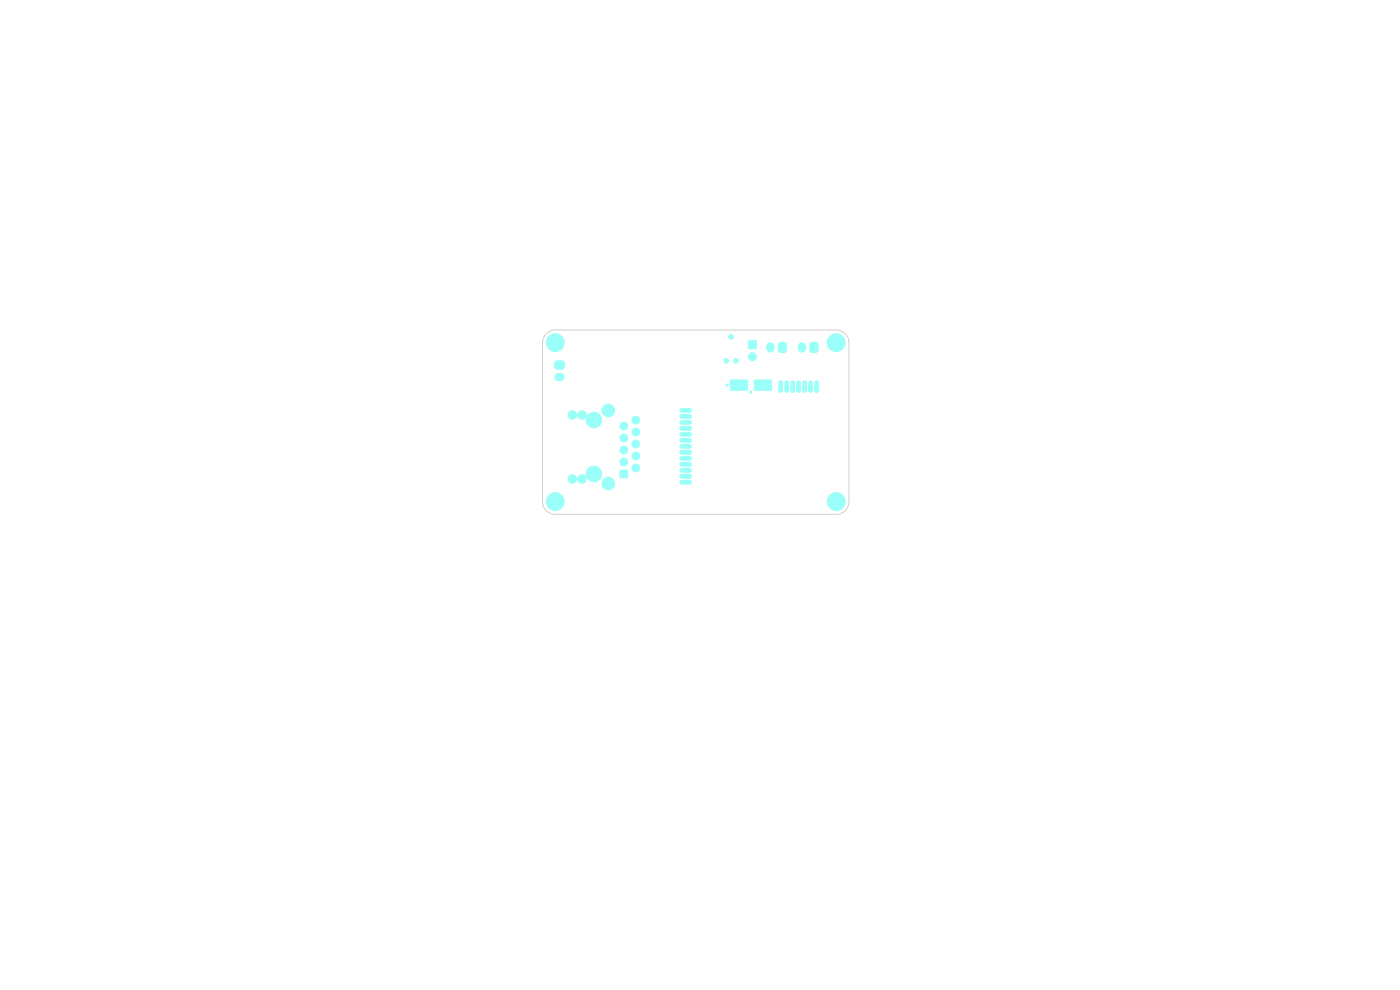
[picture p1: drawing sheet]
<svg xmlns="http://www.w3.org/2000/svg" width="297mm" height="210mm" viewBox="0 0 297 210" stroke-linecap="round" stroke-linejoin="round" font-family="sans-serif">
<g fill="#9afff8" stroke="#9afff8" stroke-width=".21">
<path d="M117.7 76.8l.5-.3 1.4 .2 .2 .5-.1 .9-.5 .2-1.4-.1-.2-.5z"/>
<path d="M171.9 72.8l.5-.2h.6l.4 .2 .2 1.4-.3 .5-1 .1-.4-.2-.1-.4z"/>
<path d="M154.9 80.6h1.1v2.2h-1.1z"/>
<path d="M156.2 80.6h1.1v2.2h-1.1z"/>
<path d="M157.5 80.6h1.1v2.2h-1.1z"/>
<path d="M160 80.6h1.1v2.2h-1.1z"/>
<path d="M161.3 80.6h1.1v2.2h-1.1z"/>
<path d="M162.5 80.6h1.1v2.2h-1.1z"/>
<path d="M165.2 72.8l.5-.2h.6l.4 .2 .2 1.4-.3 .5-1 .1-.4-.2-.1-.4z"/>
<path d="M131.5 99.7h1.7v1.6h-1.7z"/>
<path d="M158.7 72.3h1.8v1.7h-1.8z"/>
<circle cx="177.4" cy="72.7" r="1.9"/>
<circle cx="154.2" cy="81.7" r=".25"/>
<circle cx="159.3" cy="83.2" r=".25"/>
<circle cx="126" cy="89.1" r="1.65"/>
<circle cx="126" cy="100.5" r="1.65"/>
<circle cx="134.9" cy="99.3" r=".83"/>
<circle cx="132.3" cy="98" r=".83"/>
<circle cx="134.9" cy="96.7" r=".83"/>
<circle cx="132.3" cy="95.5" r=".83"/>
<circle cx="134.9" cy="94.2" r=".83"/>
<circle cx="132.3" cy="92.9" r=".83"/>
<circle cx="134.9" cy="91.7" r=".83"/>
<circle cx="132.3" cy="90.4" r=".83"/>
<circle cx="134.9" cy="89.1" r=".83"/>
<circle cx="123.5" cy="88" r=".9"/>
<circle cx="121.4" cy="88" r=".9"/>
<circle cx="123.5" cy="101.6" r=".9"/>
<circle cx="121.4" cy="101.6" r=".9"/>
<circle cx="129" cy="102.6" r="1.34"/>
<circle cx="129" cy="87.1" r="1.34"/>
<circle cx="159.6" cy="75.7" r=".85"/>
<circle cx="155.1" cy="71.5" r=".5"/>
<circle cx="156.1" cy="76.5" r=".5"/>
<circle cx="154.1" cy="76.5" r=".5"/>
<circle cx="117.8" cy="106.4" r="1.9"/>
<circle cx="177.4" cy="106.4" r="1.9"/>
<circle cx="117.8" cy="72.7" r="1.9"/>
</g>
<path d="M118.5 80h.4M163.4 73.5v.4M170.1 73.5v.4" fill="none" stroke="#9afff8" stroke-width="1.8"/>
<g fill="none" stroke="#9afff8" stroke-width="1">
<path d="M144.6 87.1h1.7M144.6 88.3h1.7M144.6 89.6h1.7M144.6 90.9h1.7M144.6 92.1h1.7M144.6 93.4h1.7M144.6 94.7h1.7M144.6 96h1.7M144.6 97.2h1.7M144.6 98.5h1.7M144.6 99.8h1.7M165.6 81.1v1.7"/>
<path d="M166.9 81.1v1.7M168.2 81.1v1.7M169.4 81.1v1.7M170.7 81.1v1.7M172 81.1v1.7M173.3 81.1v1.7M144.6 101h1.7M144.6 102.3h1.7"/>
</g>
<path d="M115.9 70.8a2.7 2.7 0 0 1 1.9-.8h59.6a2.7 2.7 0 0 1 2.7 2.7v33.7a2.7 2.7 0 0 1-2.7 2.7h-59.6a2.7 2.7 0 0 1-2.7-2.7v-33.7a2.7 2.7 0 0 1 .8-1.9z" fill="none" stroke="#d0d2cd" stroke-width=".21"/>
</svg>
